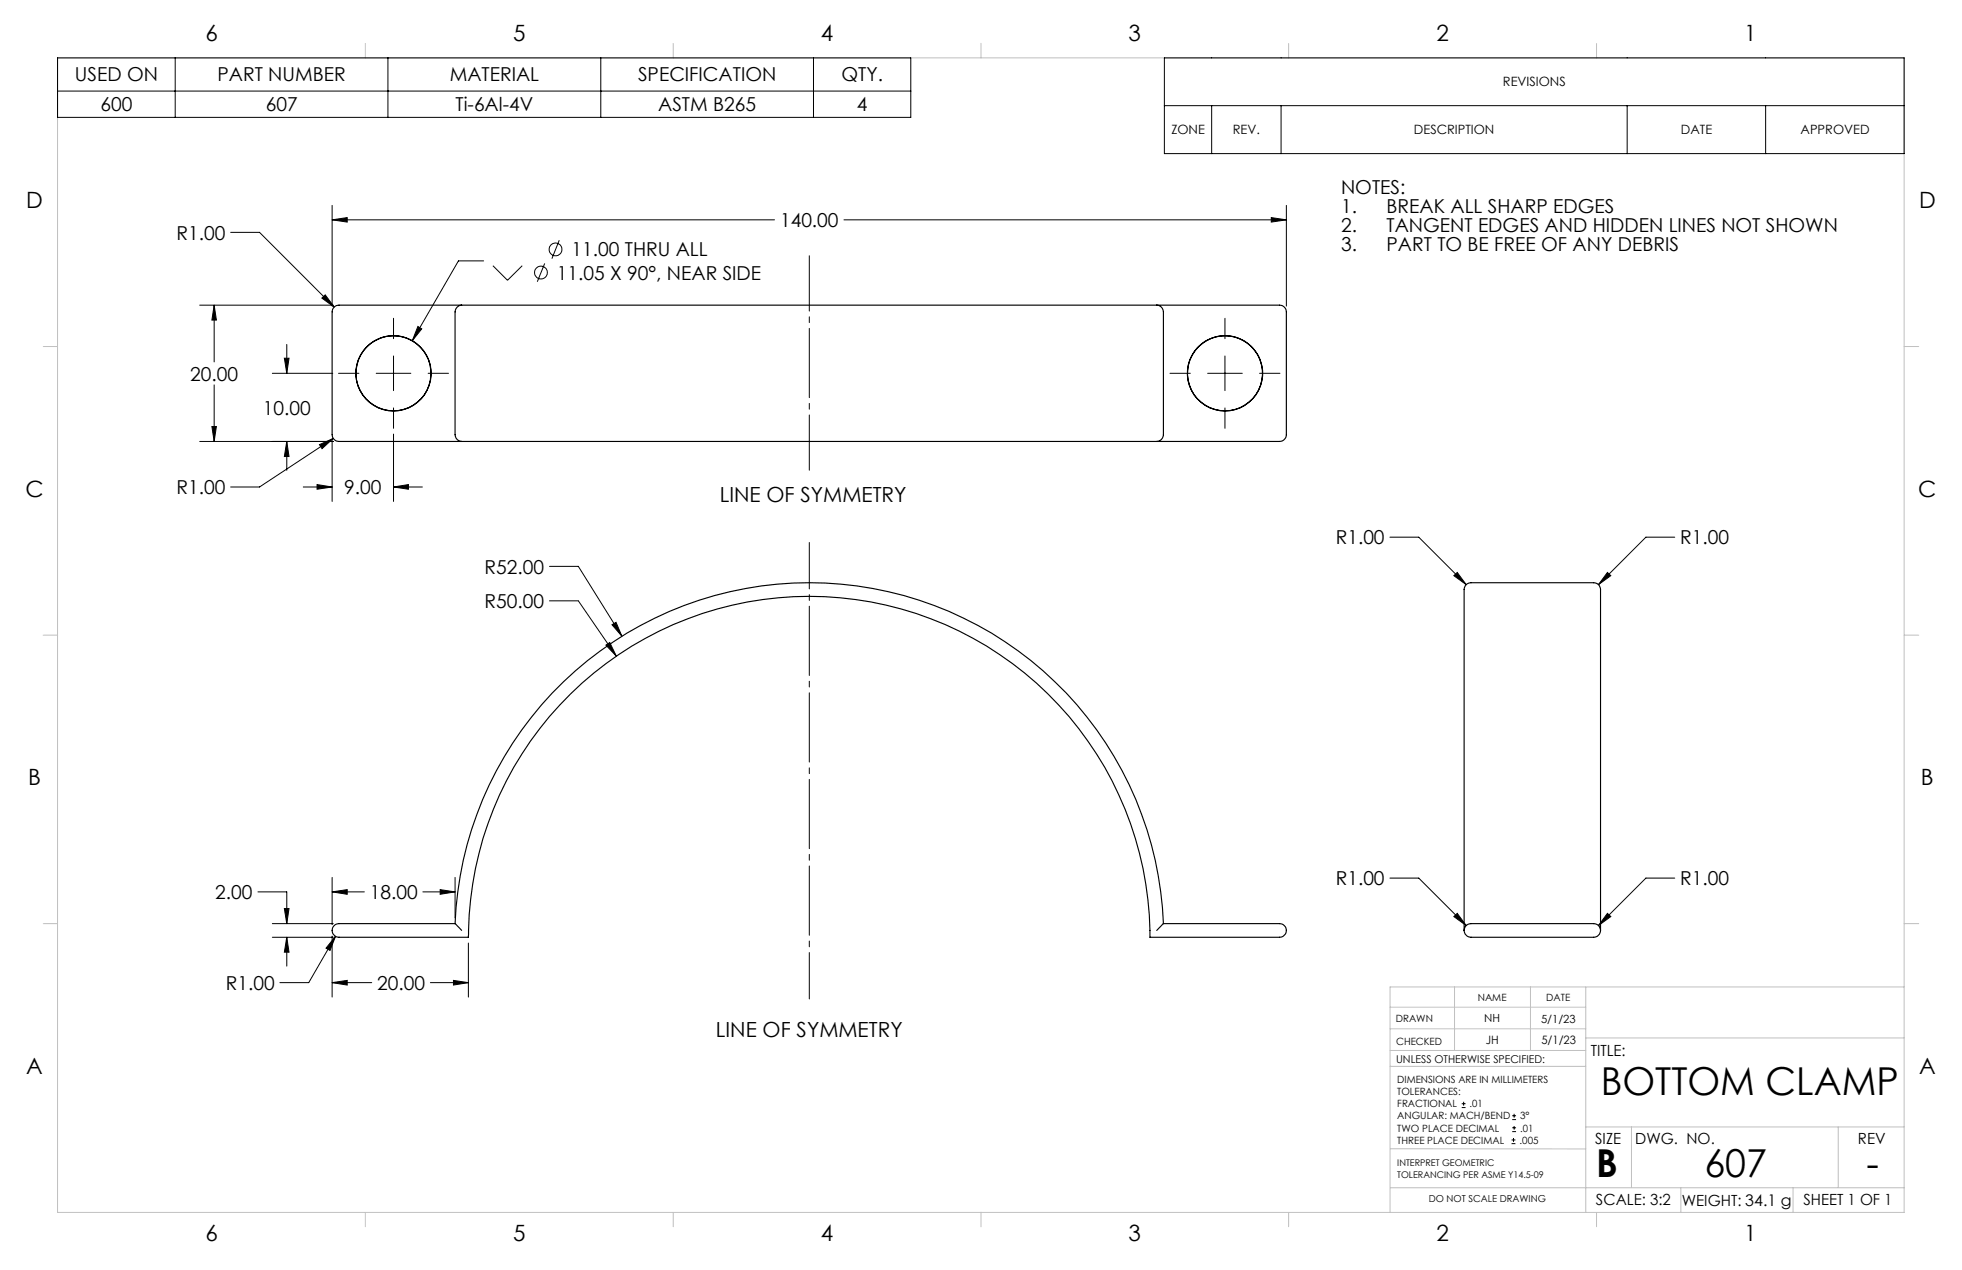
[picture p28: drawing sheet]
<svg xmlns="http://www.w3.org/2000/svg" width="432mm" height="279mm" viewBox="0 0 432 279" stroke-linecap="round" stroke-linejoin="round" font-family="sans-serif">
<defs><g id="words">
<g font-size="8.5">
<text x="352.3" y="240.9">BOTTOM CLAMP</text>
<text x="351.3" y="259">B</text>
<text x="375.1" y="258.9">607</text>
<text x="410.8" y="258.9">-</text>
</g>
<g font-size="4.9">
<text x="45.2" y="8.9">6</text>
<text x="112.9" y="8.9">5</text>
<text x="180.7" y="8.9">4</text>
<text x="248.4" y="8.9">3</text>
<text x="316.1" y="8.9">2</text>
<text x="383.9" y="8.9">1</text>
<text x="5.8" y="45.8">D</text>
<text x="422.3" y="45.8">D</text>
<text x="5.6" y="109.3">C</text>
<text x="422.2" y="109.3">C</text>
<text x="6.2" y="172.8">B</text>
<text x="422.8" y="172.8">B</text>
<text x="5.8" y="236.3">A</text>
<text x="422.4" y="236.3">A</text>
<text x="45.2" y="273.1">6</text>
<text x="112.9" y="273.1">5</text>
<text x="180.7" y="273.1">4</text>
<text x="248.4" y="273.1">3</text>
<text x="316.1" y="273.1">2</text>
<text x="383.9" y="273.1">1</text>
</g>
<g font-size="4.6">
<text x="158.4" y="110.5">LINE OF SYMMETRY</text>
<text x="157.6" y="228.1">LINE OF SYMMETRY</text>
</g>
<g font-size="4.2">
<text x="16.5" y="17.9">USED ON</text>
<text x="47.9" y="17.9">PART NUMBER</text>
<text x="99" y="17.9">MATERIAL</text>
<text x="140.4" y="17.9">SPECIFICATION</text>
<text x="185.2" y="17.9">QTY.</text>
<text x="22.1" y="24.5">600</text>
<text x="58.5" y="24.5">607</text>
<text x="100.3" y="24.5">Ti-6Al-4V</text>
<text x="144.9" y="24.5">ASTM B265</text>
<text x="188.6" y="24.5">4</text>
<text x="295.1" y="42.6">NOTES:</text>
<text x="295.1" y="46.8">1.</text>
<text x="305.1" y="46.8">BREAK ALL SHARP EDGES</text>
<text x="38.8" y="52.7">R1.00</text>
<text x="171.7" y="49.9">140.00</text>
<text x="295.1" y="51">2.</text>
<text x="305.1" y="51">TANGENT EDGES AND HIDDEN LINES NOT SHOWN</text>
<text x="125.8" y="56.4">11.00 THRU ALL</text>
<text x="295.1" y="55.1">3.</text>
<text x="305.1" y="55.1">PART TO BE FREE OF ANY DEBRIS</text>
<text x="122.6" y="61.5">11.05 X 90°, NEAR SIDE</text>
<text x="41.9" y="83.7">20.00</text>
<text x="57.8" y="91.2">10.00</text>
<text x="38.8" y="108.7">R1.00</text>
<text x="75.8" y="108.7">9.00</text>
<text x="294" y="119.8">R1.00</text>
<text x="369.8" y="119.8">R1.00</text>
<text x="106.7" y="126.2">R52.00</text>
<text x="106.7" y="133.8">R50.00</text>
<text x="47.4" y="197.8">2.00</text>
<text x="81.4" y="197.8">18.00</text>
<text x="294" y="194.8">R1.00</text>
<text x="369.8" y="194.8">R1.00</text>
<text x="49.7" y="217.8">R1.00</text>
<text x="83" y="217.8">20.00</text>
</g>
<g font-size="3.4">
<text x="350.1" y="232.2">TITLE:</text>
<text x="351.1" y="251.6">SIZE</text>
<text x="359.9" y="251.6">DWG. NO.</text>
<text x="408.9" y="251.7">REV</text>
<text x="351.2" y="265.2">SCALE: 3:2</text>
<text x="370.1" y="265.3">WEIGHT: 34.1 g</text>
<text x="396.9" y="265.2">SHEET 1 OF 1</text>
</g>
<g font-size="2.8">
<text x="330.8" y="19">REVISIONS</text>
<text x="257.8" y="29.6">ZONE</text>
<text x="271.3" y="29.6">REV.</text>
<text x="311.2" y="29.6">DESCRIPTION</text>
<text x="369.9" y="29.6">DATE</text>
<text x="396.3" y="29.6">APPROVED</text>
</g>
<g font-size="2.5">
<text x="326.6" y="224.9">NH</text>
<text x="339.2" y="225">5/1/23</text>
<text x="327" y="229.7">JH</text>
<text x="339.2" y="229.7">5/1/23</text>
</g>
<text font-size="2.4" x="307.3" y="233.8">UNLESS OTHERWISE SPECIFIED:</text>
<g font-size="2.2">
<text x="325.2" y="220.2">NAME</text>
<text x="340.3" y="220.2">DATE</text>
<text x="307.2" y="224.9">DRAWN</text>
<text x="307.3" y="229.8">CHECKED</text>
<text x="307.5" y="238.3">DIMENSIONS ARE IN MILLIMETERS</text>
<text x="307.5" y="241">TOLERANCES:</text>
<text x="307.5" y="243.6">FRACTIONAL</text>
<text x="323.4" y="243.6">.01</text>
<text x="307.5" y="251.6">THREE PLACE DECIMAL</text>
<text x="307.5" y="246.3">ANGULAR: MACH/BEND</text>
<text x="307.5" y="248.9">TWO PLACE DECIMAL</text>
<text x="334.4" y="251.6">.005</text>
<text x="334.6" y="248.9">.01</text>
<text x="334.6" y="246.3">3°</text>
</g>
<text font-size="2.1" x="314.5" y="264.5">DO NOT SCALE DRAWING</text>
<g font-size="2">
<text x="307.5" y="256.6">INTERPRET GEOMETRIC</text>
<text x="307.5" y="259.1">TOLERANCING PER ASME Y14.5-09</text>
</g>
</g></defs>
<g fill="none" stroke="#c0c0c0" stroke-width=".22">
<path d="M12.7 12.7h406.4v254h-406.4zM80.4 9.6v3.1M148.2 9.6v3.1M215.9 9.5v3.2M283.6 9.6v3.1M351.4 9.6v3.1M9.5 76.2h3.2M419.1 76.2h3.2M9.5 139.7h3.2M419.1 139.7h3.2M9.5 203.2h3.2M320.1 217.1v14"/>
<path d="M336.8 217.1v14M349 217.1v49.6M419.1 217.1h-113.2v49.6M419.1 203.2h3.2M305.9 231.1h43.1M305.9 226.3h43.1M305.9 221.6h43.1M305.9 234.6h43.1M349 228.4h70.1M306 252.7l43 .1M349 247.9h70.1M359.1 247.9v13.4"/>
<path d="M404.6 247.9v13.4M80.4 266.7v3.2M148.2 266.7v3.2M215.9 266.7v3.2M283.6 266.7v3.2M306 261.3h113.1M351.4 266.7v3.2M369.9 261.3v5.4M394.6 261.3v5.4"/>
</g>
<g fill="none" stroke="#000" stroke-width=".25">
<path d="M101.6 67.1a1.5 1.5 0 0 0-1.4 1.5v27a1.52 1.52 0 0 0 1.4 1.5M101.6 67.1h153M101.6 67.1h-27a1.51 1.51 0 0 0-1.5 1.5v27a1.51 1.51 0 0 0 1.5 1.5h27M254.6 67.1a1.5 1.5 0 0 1 1.4 1.5v27a1.5 1.5 0 0 1-1.4 1.5M254.6 67.1h27a1.51 1.51 0 0 1 1.5 1.5v27a1.51 1.51 0 0 1-1.5 1.5h-27M101.6 97.1h153M100.2 203.2h-25.6a1.5 1.5 0 0 0-1.5 1.5 1.5 1.5 0 0 0 1.5 1.5h28.5a75 75 0 0 1 75-75 75 75 0 0 1 75 75h28.5a1.5 1.5 0 0 0 1.5-1.5 1.5 1.5 0 0 0-1.5-1.5h-25.6M100.2 203.2l1.4 1.5M100.2 203.2a78 78 0 0 1 77.9-75 78 78 0 0 1 77.9 75M256 203.2l-1.4 1.5M322.2 204.7v-61.3a146.3 146.3 0 0 1 .2-14.3l.5-.7 .8-.2h27a1.85 1.85 0 0 1 1.5 2.4v74.1M322.2 204.7a1.57 1.57 0 0 0 1.5 1.5h27a1.57 1.57 0 0 0 1.5-1.5"/>
<path d="M322.2 204.7a1.51 1.51 0 0 1 1.5-1.5h27a1.51 1.51 0 0 1 1.5 1.5"/>
<circle cx="86.6" cy="82.1" r="8.3"/>
<circle cx="269.6" cy="82.1" r="8.3"/>
</g>
<g fill="none" stroke="#000" stroke-width=".22">
<path d="M12.7 12.7h187.7v13.1h-187.7zM38.6 12.7v13.1M85.4 12.7v13.1M132.2 12.7v13.1M179 12.7v13.1M256.3 12.7h162.8v21.1h-162.8zM12.7 20h187.7M256.3 23.2h162.8M266.7 23.2v10.6M281.9 23.2v10.6M358.1 23.2v10.6M388.6 23.2v10.6"/>
<path d="M50.8 51.1h6.3l16.5 16.5M73.1 48.4l3.3-.5v1zM73.1 45.2v22.1M73.1 48.4h97.4M106.4 57.4h-5.5l-10.2 17.6M108.5 58.5l3.2 3.2 3.2-3.2M119.9 58l-1.6 4M123.1 52.8l-1.6 4.1M185.7 48.4h97.4M279.8 47.9l3.3 .5-3.3 .5zM283.1 45.2v22.1M44 67.1h29.3"/>
<path d="M47.1 67.1v12.5M47.1 67.1l.5 3.3h-1zM62.6 78.8h1l-.5 3.3zM63.1 75.8v6.3M70.8 65.6l.8-.7 2 2.7zM86.6 70v4.5M86.6 78.3v7.6M92 71.8l.8 .6-2.1 2.6zM269.6 70v4.5M269.6 78.3v7.6M44 97.1h29.3M46.6 93.8h1l-.5 3.3z"/>
<path d="M47.1 84.7v12.4M59.9 82.1h13.3M63.1 97.1l.5 3.3h-1zM63.1 97.1v6.4M70.3 97.8l3-1.4-2.4 2.3zM73.1 96.9v13.4M73.3 96.4l-16.2 10.7h-6.3M74.5 82.1h4.5M82.8 82.1h7.6M86.6 95.5v14.8M86.6 89.7v4.5M94.2 82.1h4.5"/>
<path d="M257.5 82.1h4.5M265.8 82.1h7.6M269.6 89.7v4.5M277.2 82.1h4.5M66.7 107.1h6.4M69.8 106.6l3.3 .5-3.3 .5zM86.6 107.1l3.3-.5v1zM86.6 107.1h6.4M305.9 118.2h6.3l10.5 10.4M368.6 118.2h-6.4l-10.4 10.4M120.9 132.2h6.4l8.3 12.2M120.9 124.6h6.4l9.6 15.4"/>
<path d="M134.7 137.4l.9-.5 1.3 3.1zM320 126.6l.7-.7 2 2.7zM353.8 125.9l.7 .7-2.7 2zM133.3 141.9l.9-.5 1.4 3zM56.8 196.2h6.3v7M62.6 199.9h1l-.5 3.3zM73.1 196.2l3.3-.5v1zM73.1 196.2h7.1M73.1 193v10.4M93.1 196.2h7.1M96.9 195.7l3.3 .5-3.3 .5zM100.2 193v8.9"/>
<path d="M305.9 193.2h6.3l10.5 10.4M368.6 193.2h-6.4l-10.4 10.4M59.9 203.2h13.4M59.9 206.2h13.4M63.1 206.2l.5 3.3h-1zM63.1 206.2v6.3M73.1 216.2l3.3-.5v1zM73.1 216.2h8.7M73.1 206v13.4M73.8 206l-1.2 3.1-.8-.5zM73.8 206l-5.9 10.2h-6.3M94.7 216.2h8.4"/>
<path d="M99.8 215.7l3.3 .5-3.3 .5zM103.1 207.5v11.9M320 201.6l.7-.7 2 2.7zM353.8 200.9l.7 .7-2.7 2zM321.7 243.7h.8M321.7 242.8h.8M322.1 242.4v.8M332.7 251.6h.8M332.7 250.8h.8M332.8 246.3h.9M332.8 245.5h.9M332.8 249h.9"/>
<path d="M332.8 248.1h.9M333.1 250.4v.8M333.2 245v.9M333.2 247.7v.8"/>
<circle cx="119.1" cy="60" r="1.42"/>
<circle cx="122.3" cy="54.9" r="1.41"/>
</g>
<path d="M178.1 56.3v47.2" fill="none" stroke="#000" stroke-width=".22" stroke-dasharray="15.2 1.3 1.3 1.3" stroke-dashoffset="3.1"/>
<path d="M178.1 219.8v-100.4" fill="none" stroke="#000" stroke-width=".22" stroke-dasharray="15.2 1.3 1.3 1.3" stroke-dashoffset="5"/>
<g fill="#000">
<path d="M133.3 141.9l.9-.5 1.4 3z"/>
<path d="M62.6 199.9h1l-.5 3.3zM63.1 206.2l.5 3.3h-1zM73.8 206l-2 2.6 .8 .5zM134.7 137.4l2.2 2.6-1.3-3.1zM73.1 216.2l3.3-.5v1zM99.8 215.7l3.3 .5-3.3 .5zM96.9 195.7l3.3 .5-3.3 .5zM73.1 196.2l3.3-.5v1zM320 126.6l2.7 2-2-2.7zM353.8 125.9l-2 2.7 2.7-2zM353.8 200.9l-2 2.7 2.7-2zM320 201.6l2.7 2-2-2.7zM73.1 48.4l3.3-.5v1zM279.8 47.9l3.3 .5-3.3 .5zM70.8 65.6l2.8 2-2-2.7zM70.3 97.8l.6 .9 2.4-2.3zM92 71.8l-1.3 3.2 2.1-2.6zM69.8 106.6l3.3 .5-3.3 .5zM86.6 107.1l3.3-.5v1zM63.1 97.1l.5 3.3h-1zM62.6 78.8h1l-.5 3.3zM47.1 67.1l.5 3.3h-1zM46.6 93.8h1l-.5 3.3z"/>
</g>
<use href="#words"/>
</svg>
